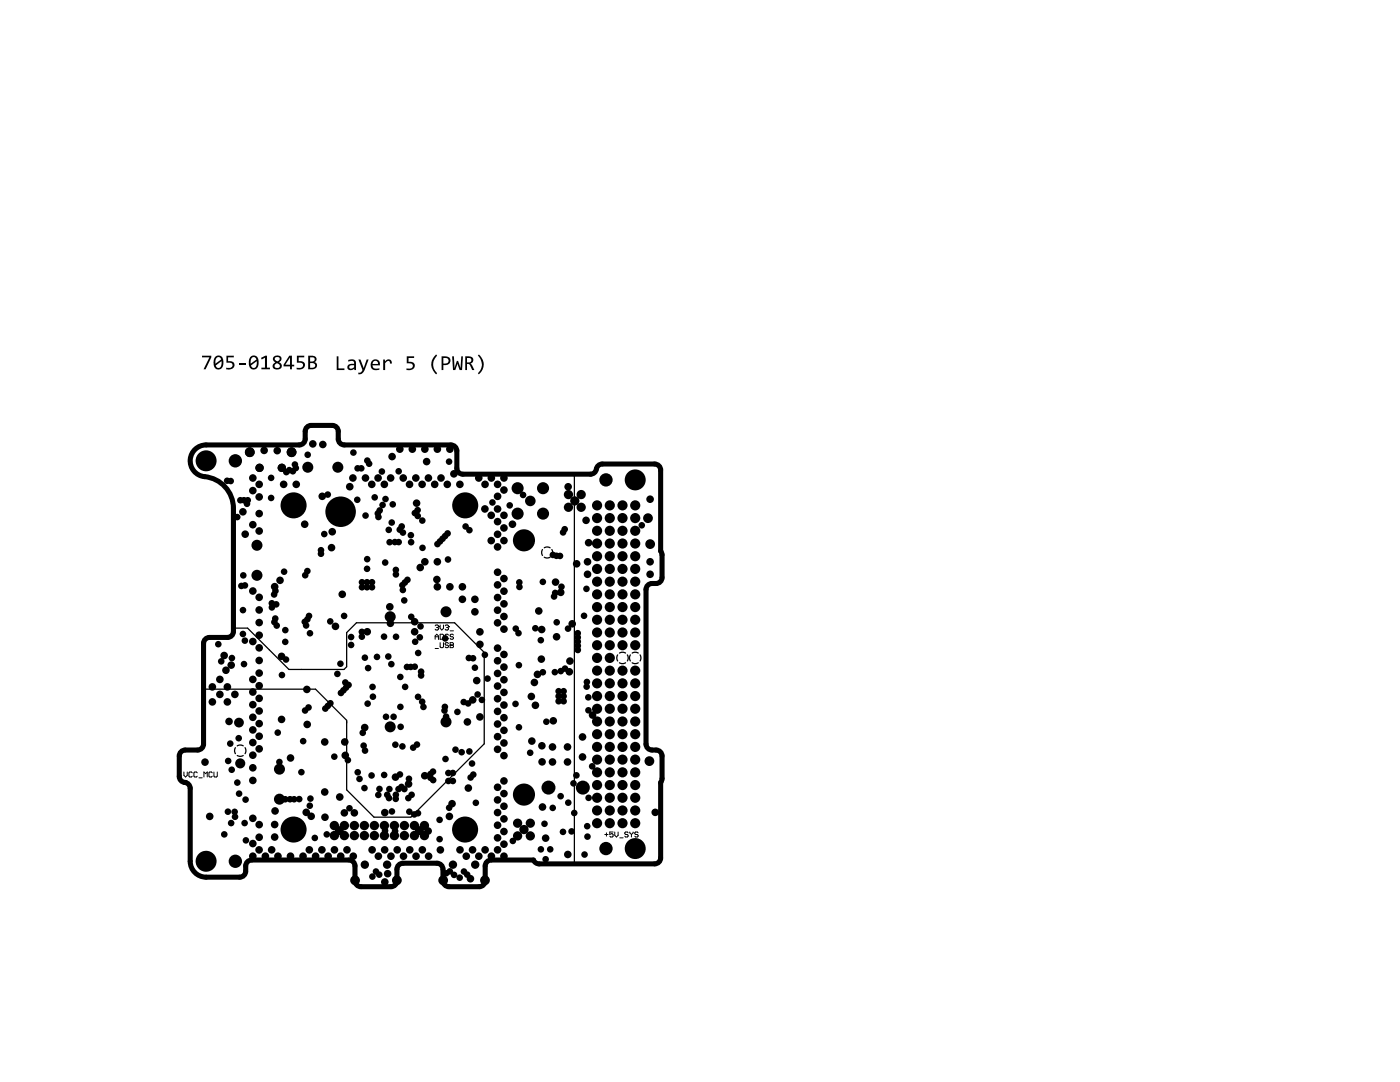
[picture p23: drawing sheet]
<svg xmlns="http://www.w3.org/2000/svg" width="279mm" height="216mm" viewBox="0 0 279 216" stroke-linecap="round" stroke-linejoin="round" font-family="sans-serif">
<path d="M38.8 89.8a3.2 3.2 0 0 1 2.3-1h18.6a1.19 1.19 0 0 0 1.2-1.2v-1.5a1.19 1.19 0 0 1 1.2-1.2h4.2a1.19 1.19 0 0 1 1.2 1.2v1.5a1.19 1.19 0 0 0 1.2 1.2h21.3a1.19 1.19 0 0 1 1.2 1.2v3.4a1.19 1.19 0 0 0 1.2 1.2h25.4a1.34 1.34 0 0 0 1.3-1.3 1.19 1.19 0 0 1 1.1-.7h10.5a1.19 1.19 0 0 1 1.1 1.2v16.2l.3 .7v4.5a1.19 1.19 0 0 1-1.2 1.2 1.57 1.57 0 0 0-1.9 .8l-.1 31.3a1.19 1.19 0 0 0 1.2 1.2 1.57 1.57 0 0 1 2 .8v4.9l-.3 .7v15.1a1.19 1.19 0 0 1-1.1 1.2h-23.1a1.19 1.19 0 0 1-1.1-.8h-8.5a1.19 1.19 0 0 0-1.2 1.2v2.9a1.19 1.19 0 0 1-1.2 1.2h-6a1.19 1.19 0 0 1-1.2-1.2v-2.3a1.19 1.19 0 0 0-1.2-1.2h-6.8a1.19 1.19 0 0 0-1.2 1.2v2.3a1.19 1.19 0 0 1-1.2 1.2h-6a1.19 1.19 0 0 1-1.2-1.2v-2.9a1.19 1.19 0 0 0-1.1-1.2h-19.5a1.19 1.19 0 0 0-1.2 1.2 1.86 1.86 0 0 1-.5 2l-.7 .2h-6.7a3.2 3.2 0 0 1-3.1-3.1v-14.6a1.35 1.35 0 0 0-1.5-1.3 1.19 1.19 0 0 1-.7-1.1v-4a1.19 1.19 0 0 1 1.2-1.2h2.4a1.19 1.19 0 0 0 1.2-1.2v-20.1a1.19 1.19 0 0 1 1.2-1.2h3.6a1.19 1.19 0 0 0 1.2-1.2v-24.6a6.5 6.5 0 0 0-6.4-6.4 3.2 3.2 0 0 1-1.4-5.2z" fill="none" stroke="#000" stroke-width=".25"/>
<g fill="#000">
<path d="M40.3 71h1.9v.3l-1.2 2.4h-.4l1.2-2.4h-1.5zM45.2 71h1.5v.3h-1.2v.8l1 .1 .3 .7-.1 .3-.3 .3-.6 .2h-.7v-.3h.9l.4-.4a.56 .56 0 0 0-.7-.6h-.5zM47.7 72.4h1.2v.3h-1.2zM52.1 71.4l.9-.4h.3v2.4h.6v.3h-1.7v-.3h.7v-2l-.7 .3zM59.2 71h1.5v.3h-1.1v.8l1 .1 .3 .7-.5 .7-.6 .1h-.6v-.3h.9l.4-.4a.56 .56 0 0 0-.7-.6h-.6z"/>
<path d="M42.9 71.3l.4-.3h.6a1.68 1.68 0 0 1 .4 2.4l-.3 .2-.5 .1-.6-.3-.3-1.1zM43.1 72.9l.2 .4 .6 .1 .3-.4v-.9zM43.3 71.4l-.3 .5v.7l1.1-.9-.4-.4z"/>
<path d="M49.9 71.3l.4-.3 .6-.1 .4 .3 .2 .4 .1 1.3-.5 .7-.8 .1-.5-.4-.1-1.2zM50.1 72.9l.2 .4 .6 .1 .3-.6v-.7zM50.3 71.4l-.3 .5v.7l1.2-.9-.4-.4z"/>
<path d="M54.6 71.2l.4-.2h.7l.3 .1 .2 .4a.72 .72 0 0 1-.5 .8l.4 .3 .1 .3v.4l-.2 .3-.6 .1h-.5l-.4-.2-.1-.3a.83 .83 0 0 1 .6-.9h-.1a.66 .66 0 0 1-.3-1.1zM54.9 71.6a.45 .45 0 0 0 .9 0 .45 .45 0 0 0-.9 0zM54.8 73a.55 .55 0 0 0 1.1 0 .55 .55 0 0 0-1.1 0z"/>
<path d="M57.7 71h.6v1.8h.4v.3h-.4v.6h-.4v-.6h-1.3v-.3zM57.9 71.3l-1 1.5h1z"/>
<path d="M61.5 71h.8a.67 .67 0 0 1 .8 .4 .67 .67 0 0 1-.4 .8l.6 .5-.2 .7-.5 .3h-1.1zM61.9 71.3v.8h.6l.3-.2v-.3l-.2-.2zM61.9 72.4v1h.4a.49 .49 0 0 0 .6-.5 .49 .49 0 0 0-.7-.5z"/>
</g>
<g fill="#fff">
<circle cx="117.4" cy="139.1" r=".15"/>
<circle cx="90.6" cy="94.6" r=".25"/>
<circle cx="89.6" cy="92.1" r=".15"/>
<circle cx="87.2" cy="115.6" r=".25"/>
<circle cx="73.3" cy="113.5" r=".15"/>
<circle cx="96.2" cy="139.7" r=".15"/>
<circle cx="73.3" cy="111.6" r=".15"/>
<circle cx="72.2" cy="117.2" r=".15"/>
<circle cx="72.2" cy="116.2" r=".15"/>
<circle cx="73.2" cy="117.2" r=".15"/>
<circle cx="73.2" cy="116.2" r=".15"/>
<circle cx="74.2" cy="117.2" r=".15"/>
<circle cx="74.2" cy="116.2" r=".15"/>
<circle cx="75.7" cy="120.8" r=".25"/>
<circle cx="117.4" cy="141.7" r=".15"/>
<circle cx="117.1" cy="137" r=".15"/>
<circle cx="110.7" cy="134.1" r=".15"/>
<circle cx="117.1" cy="136.1" r=".15"/>
<circle cx="106.6" cy="136.2" r=".25"/>
<circle cx="113.6" cy="134" r=".25"/>
<circle cx="112.8" cy="133.4" r=".15"/>
<circle cx="112.5" cy="139.9" r=".15"/>
<circle cx="111.5" cy="139.9" r=".15"/>
<circle cx="112.5" cy="138.9" r=".15"/>
<circle cx="111.5" cy="138.9" r=".15"/>
<circle cx="112.5" cy="137.9" r=".15"/>
<circle cx="111.5" cy="137.9" r=".15"/>
<circle cx="106.9" cy="140.7" r=".25"/>
<circle cx="47.6" cy="147.3" r=".15"/>
<circle cx="46" cy="148.4" r=".15"/>
<circle cx="48.5" cy="121.7" r=".15"/>
<circle cx="54.2" cy="120.4" r=".15"/>
<circle cx="54.9" cy="123.4" r=".15"/>
<circle cx="87.9" cy="169.6" r=".25"/>
<circle cx="89.8" cy="173.9" r=".15"/>
<circle cx="89" cy="174.3" r=".15"/>
<circle cx="85.5" cy="170.8" r=".25"/>
<circle cx="80.5" cy="170.8" r=".25"/>
<circle cx="77.4" cy="174.3" r=".25"/>
<circle cx="74.3" cy="174.9" r=".15"/>
<circle cx="74.4" cy="139" r=".15"/>
<circle cx="74.3" cy="137.1" r=".15"/>
<circle cx="76.7" cy="145.1" r=".15"/>
<circle cx="78.5" cy="143" r=".15"/>
<circle cx="93.4" cy="140.4" r=".15"/>
<circle cx="94.3" cy="139.7" r=".25"/>
<circle cx="92.5" cy="140.1" r=".15"/>
<circle cx="95.3" cy="138.6" r=".15"/>
<circle cx="84" cy="134" r=".15"/>
<circle cx="83.8" cy="127.2" r=".15"/>
<circle cx="83.5" cy="130.3" r=".15"/>
<circle cx="83.4" cy="129.2" r=".15"/>
<circle cx="78.1" cy="132.5" r=".15"/>
<circle cx="79.9" cy="135.1" r=".15"/>
<circle cx="80.9" cy="137.1" r=".15"/>
<circle cx="81.2" cy="133.1" r=".15"/>
<circle cx="82" cy="133.1" r=".15"/>
<circle cx="84.3" cy="140" r=".15"/>
<circle cx="84.5" cy="141.1" r=".15"/>
<circle cx="82.8" cy="133" r=".15"/>
<circle cx="82.9" cy="128.1" r=".15"/>
<circle cx="83.4" cy="139" r=".15"/>
<circle cx="82.7" cy="126.1" r=".25"/>
<circle cx="77.5" cy="131" r=".15"/>
<circle cx="79" cy="127.1" r=".15"/>
<circle cx="72.8" cy="131.2" r=".15"/>
<circle cx="72.2" cy="126.1" r=".15"/>
<circle cx="72.2" cy="127" r=".15"/>
<circle cx="70.1" cy="128.7" r=".15"/>
<circle cx="75.2" cy="131.1" r=".15"/>
<circle cx="49.1" cy="167.7" r=".15"/>
<circle cx="44.8" cy="166.5" r=".15"/>
<circle cx="62.8" cy="167.2" r=".15"/>
<circle cx="54.8" cy="167" r=".25"/>
<circle cx="48.8" cy="164.2" r=".15"/>
<circle cx="46.1" cy="164.2" r=".15"/>
<circle cx="93.9" cy="175.3" r=".25"/>
<circle cx="93.2" cy="174.5" r=".15"/>
<circle cx="92.6" cy="173.9" r=".15"/>
<circle cx="78" cy="170.8" r=".25"/>
<circle cx="76.8" cy="176" r=".25"/>
<circle cx="75" cy="173.9" r=".15"/>
<circle cx="75.7" cy="174.5" r=".15"/>
<circle cx="46.2" cy="153.6" r=".15"/>
<circle cx="58" cy="151.2" r=".25"/>
<circle cx="48.6" cy="114.8" r=".15"/>
<circle cx="56.7" cy="114.1" r=".15"/>
<circle cx="60.9" cy="114.8" r=".15"/>
<circle cx="64.3" cy="99" r=".25"/>
<circle cx="73.3" cy="91.9" r=".15"/>
<circle cx="72.1" cy="93.5" r=".15"/>
<circle cx="49.4" cy="99.8" r=".15"/>
<circle cx="54.1" cy="99.4" r=".15"/>
<circle cx="48.7" cy="99.8" r=".15"/>
<circle cx="59" cy="93.4" r=".15"/>
<circle cx="90.6" cy="174.6" r=".15"/>
<circle cx="57.1" cy="94.2" r=".15"/>
<circle cx="57.7" cy="93.8" r=".15"/>
<circle cx="60.9" cy="141.8" r=".15"/>
<circle cx="91.7" cy="175.1" r=".15"/>
<circle cx="49.3" cy="100.5" r=".15"/>
<circle cx="72.7" cy="157.2" r=".15"/>
<circle cx="69.7" cy="161.3" r=".15"/>
<circle cx="70.7" cy="162.2" r=".25"/>
<circle cx="64.8" cy="148" r=".25"/>
<circle cx="61.1" cy="124.8" r=".15"/>
<circle cx="64.1" cy="110.5" r=".15"/>
<circle cx="54.1" cy="95.4" r=".15"/>
<circle cx="61.7" cy="122.9" r=".15"/>
<circle cx="115.3" cy="126.4" r=".15"/>
<circle cx="115.3" cy="128" r=".15"/>
<circle cx="107.9" cy="127.7" r=".15"/>
<circle cx="106.8" cy="125.4" r=".15"/>
<circle cx="116.6" cy="122.9" r=".15"/>
<circle cx="108.3" cy="134.1" r=".15"/>
<circle cx="67.7" cy="131.4" r=".25"/>
<circle cx="67.9" cy="132.4" r=".15"/>
<circle cx="84" cy="134.8" r=".15"/>
<circle cx="88.8" cy="127.4" r=".15"/>
<circle cx="76.6" cy="127" r=".15"/>
<circle cx="68.7" cy="122.9" r=".15"/>
<circle cx="70.1" cy="127.1" r=".15"/>
<circle cx="103.6" cy="116.2" r=".15"/>
<circle cx="108.3" cy="116.1" r=".15"/>
<circle cx="102.9" cy="125.4" r=".15"/>
<circle cx="116.7" cy="170.5" r=".15"/>
<circle cx="61.6" cy="141.2" r=".15"/>
<circle cx="47.3" cy="103.2" r=".15"/>
<circle cx="48.2" cy="116.9" r=".15"/>
<circle cx="48.9" cy="116.8" r=".15"/>
<circle cx="48.9" cy="106.6" r=".25"/>
<circle cx="44.7" cy="130.8" r=".25"/>
<circle cx="48" cy="128.1" r=".15"/>
<circle cx="48.5" cy="126.5" r=".15"/>
<circle cx="78.2" cy="161.9" r=".15"/>
<circle cx="55" cy="117.9" r=".15"/>
<circle cx="56.9" cy="159.5" r=".15"/>
<circle cx="57.9" cy="159.5" r=".15"/>
<circle cx="58.7" cy="159.5" r=".15"/>
<circle cx="60.1" cy="154.1" r=".15"/>
<circle cx="59.7" cy="159.5" r=".15"/>
<circle cx="70.1" cy="132.4" r=".15"/>
<circle cx="47.4" cy="156.2" r=".15"/>
<circle cx="47.7" cy="158.4" r=".15"/>
<circle cx="60.5" cy="147.9" r=".15"/>
<circle cx="60.7" cy="143.5" r=".25"/>
<circle cx="56.9" cy="128.1" r=".15"/>
<circle cx="61.3" cy="123.6" r=".15"/>
<circle cx="65.9" cy="124" r=".15"/>
<circle cx="61.2" cy="137.6" r=".25"/>
<circle cx="48.5" cy="102.1" r=".25"/>
<circle cx="58.4" cy="94" r=".15"/>
<circle cx="51.7" cy="102.5" r=".25"/>
<circle cx="48" cy="99.8" r=".15"/>
<circle cx="103.7" cy="117.1" r=".15"/>
<circle cx="45.4" cy="145.7" r=".25"/>
<circle cx="76.7" cy="154.6" r=".15"/>
<circle cx="111.1" cy="110.9" r=".15"/>
<circle cx="111.1" cy="124.2" r=".15"/>
<circle cx="118.3" cy="142.7" r=".25"/>
<circle cx="55.2" cy="124.8" r=".15"/>
<circle cx="67" cy="125" r=".25"/>
<circle cx="57.1" cy="131.6" r=".15"/>
<circle cx="56.2" cy="131" r=".25"/>
<circle cx="117.6" cy="147.2" r=".25"/>
<circle cx="89.7" cy="162.9" r=".25"/>
<circle cx="89.6" cy="161.2" r=".15"/>
<circle cx="85.4" cy="165.8" r=".25"/>
<circle cx="82.7" cy="162.5" r=".15"/>
<circle cx="81.7" cy="162" r=".15"/>
<circle cx="81.5" cy="156.4" r=".25"/>
<circle cx="112.7" cy="105.6" r=".15"/>
<circle cx="83.2" cy="148.6" r=".15"/>
<circle cx="81.6" cy="155.4" r=".15"/>
<circle cx="90.4" cy="155.8" r=".15"/>
<circle cx="102.9" cy="140.5" r=".15"/>
<circle cx="66.2" cy="109.3" r=".25"/>
<circle cx="64.7" cy="106.6" r=".15"/>
<circle cx="74.2" cy="154.7" r=".15"/>
<circle cx="70.5" cy="90.3" r=".15"/>
<circle cx="76.2" cy="94.1" r=".15"/>
<circle cx="83.9" cy="125" r=".15"/>
<circle cx="94.4" cy="131.3" r=".15"/>
<circle cx="82.5" cy="149.2" r=".15"/>
<circle cx="82.1" cy="123.1" r=".15"/>
<circle cx="93.3" cy="134.7" r=".15"/>
<circle cx="76.8" cy="90.4" r=".25"/>
<circle cx="103.6" cy="145.1" r=".15"/>
<circle cx="79" cy="113.7" r=".15"/>
<circle cx="79.1" cy="110.7" r=".15"/>
<circle cx="73.4" cy="140.4" r=".15"/>
<circle cx="80.2" cy="105" r=".15"/>
<circle cx="93.6" cy="131.3" r=".15"/>
<circle cx="130.8" cy="162.1" r=".25"/>
<circle cx="128.1" cy="104.8" r=".15"/>
<circle cx="62" cy="159.4" r=".15"/>
<circle cx="72.8" cy="145.2" r=".25"/>
<circle cx="65.9" cy="145.7" r=".15"/>
<circle cx="56.9" cy="125.7" r=".15"/>
<circle cx="67.3" cy="134.5" r=".15"/>
<circle cx="68" cy="138.3" r=".15"/>
<circle cx="48.7" cy="132.5" r=".15"/>
<circle cx="56.3" cy="134.7" r=".15"/>
<circle cx="56.2" cy="143.6" r=".25"/>
<circle cx="56.3" cy="138.9" r=".25"/>
<circle cx="40.9" cy="152.1" r=".25"/>
<circle cx="45.7" cy="144" r=".25"/>
<circle cx="55.4" cy="146.2" r=".15"/>
<circle cx="82" cy="106.8" r=".15"/>
<circle cx="84.3" cy="109.3" r=".15"/>
<circle cx="80.3" cy="116.8" r=".15"/>
<circle cx="75.7" cy="157.4" r=".15"/>
<circle cx="71.7" cy="155.4" r=".15"/>
<circle cx="68.5" cy="137.7" r=".15"/>
<circle cx="69.1" cy="137.2" r=".15"/>
<circle cx="73" cy="102.9" r=".15"/>
<circle cx="77.9" cy="124.4" r=".25"/>
<circle cx="73.3" cy="126.1" r=".25"/>
<circle cx="61.3" cy="113.9" r=".15"/>
<circle cx="64.9" cy="141.4" r=".15"/>
<circle cx="65.4" cy="140.9" r=".15"/>
<circle cx="65.9" cy="140.3" r=".15"/>
<circle cx="46" cy="96" r=".15"/>
<circle cx="72.9" cy="104.6" r=".15"/>
<circle cx="62.4" cy="88.6" r=".25"/>
<circle cx="63.5" cy="87.6" r=".25"/>
<circle cx="84.3" cy="103.9" r=".15"/>
<circle cx="78.3" cy="91.1" r=".25"/>
<circle cx="85.1" cy="92.1" r=".25"/>
<circle cx="79.6" cy="94" r=".15"/>
<circle cx="83.1" cy="100.4" r=".25"/>
<circle cx="80.1" cy="99.1" r=".15"/>
<circle cx="88.3" cy="107.5" r=".15"/>
<circle cx="87.8" cy="108" r=".15"/>
<circle cx="87.3" cy="108.6" r=".15"/>
<circle cx="88.8" cy="107" r=".15"/>
<circle cx="89.3" cy="106.4" r=".15"/>
<circle cx="115.1" cy="112.5" r=".25"/>
<circle cx="91.3" cy="142.1" r=".15"/>
<circle cx="49" cy="159.6" r=".15"/>
<circle cx="45.5" cy="162" r=".15"/>
<circle cx="46.8" cy="162" r=".15"/>
<circle cx="46.9" cy="163" r=".15"/>
<circle cx="48.7" cy="161" r=".25"/>
<circle cx="82" cy="108.2" r=".15"/>
<circle cx="55.3" cy="89.9" r=".25"/>
<circle cx="76.8" cy="169.6" r=".25"/>
<circle cx="52.7" cy="89.9" r=".25"/>
<circle cx="76.9" cy="112.2" r=".15"/>
<circle cx="80.7" cy="119.8" r=".15"/>
<circle cx="80.4" cy="117.7" r=".15"/>
<circle cx="79" cy="114.6" r=".15"/>
<circle cx="95" cy="160.2" r=".15"/>
<circle cx="93.5" cy="157.2" r=".25"/>
<circle cx="78.8" cy="108.2" r=".15"/>
<circle cx="80.8" cy="116.2" r=".15"/>
<circle cx="81.3" cy="115.7" r=".15"/>
<circle cx="79.6" cy="108.2" r=".15"/>
<circle cx="83.4" cy="103" r=".15"/>
<circle cx="83.3" cy="101.8" r=".15"/>
<circle cx="82.8" cy="102.4" r=".15"/>
<circle cx="89.4" cy="111.6" r=".15"/>
<circle cx="83.9" cy="113.2" r=".25"/>
<circle cx="83.9" cy="111.2" r=".25"/>
<circle cx="112.1" cy="117.1" r=".15"/>
<circle cx="110.8" cy="118.3" r=".15"/>
<circle cx="111.9" cy="133.9" r=".15"/>
<circle cx="110.6" cy="119" r=".15"/>
<circle cx="107" cy="114.5" r=".25"/>
<circle cx="111.9" cy="118.2" r=".25"/>
<circle cx="107.5" cy="121.9" r=".25"/>
<circle cx="111.1" cy="127.1" r=".25"/>
<circle cx="106" cy="139" r=".25"/>
<circle cx="98.1" cy="95.4" r=".25"/>
<circle cx="99.3" cy="96.6" r=".25"/>
<circle cx="100.6" cy="95.4" r=".25"/>
<circle cx="95.5" cy="95.4" r=".25"/>
<circle cx="96.8" cy="96.6" r=".25"/>
<circle cx="88" cy="95.4" r=".25"/>
<circle cx="89.3" cy="96.6" r=".25"/>
<circle cx="91.8" cy="96.6" r=".25"/>
<circle cx="83" cy="95.4" r=".25"/>
<circle cx="84.2" cy="96.6" r=".25"/>
<circle cx="85.5" cy="95.4" r=".25"/>
<circle cx="86.8" cy="96.6" r=".25"/>
<circle cx="78" cy="95.4" r=".25"/>
<circle cx="80.5" cy="95.4" r=".25"/>
<circle cx="81.7" cy="96.6" r=".25"/>
<circle cx="72.9" cy="95.4" r=".25"/>
<circle cx="74.2" cy="96.6" r=".25"/>
<circle cx="75.5" cy="95.4" r=".25"/>
<circle cx="76.7" cy="96.6" r=".25"/>
<circle cx="70.4" cy="95.4" r=".25"/>
<circle cx="59.1" cy="96.6" r=".25"/>
<circle cx="56.6" cy="96.6" r=".25"/>
<circle cx="99.3" cy="99" r=".25"/>
<circle cx="100.6" cy="97.8" r=".25"/>
<circle cx="99.3" cy="104.1" r=".25"/>
<circle cx="100.6" cy="102.8" r=".25"/>
<circle cx="99.3" cy="101.6" r=".25"/>
<circle cx="100.6" cy="107.9" r=".25"/>
<circle cx="99.3" cy="106.6" r=".25"/>
<circle cx="100.6" cy="105.3" r=".25"/>
<circle cx="99.3" cy="114.2" r=".25"/>
<circle cx="99.3" cy="119.2" r=".25"/>
<circle cx="100.6" cy="118" r=".25"/>
<circle cx="99.3" cy="116.7" r=".25"/>
<circle cx="100.6" cy="115.4" r=".25"/>
<circle cx="99.3" cy="124.3" r=".25"/>
<circle cx="100.6" cy="123" r=".25"/>
<circle cx="99.3" cy="121.8" r=".25"/>
<circle cx="100.6" cy="120.5" r=".25"/>
<circle cx="99.3" cy="129.3" r=".25"/>
<circle cx="100.6" cy="125.5" r=".25"/>
<circle cx="99.3" cy="134.4" r=".25"/>
<circle cx="100.6" cy="133.1" r=".25"/>
<circle cx="99.3" cy="131.8" r=".25"/>
<circle cx="100.6" cy="130.6" r=".25"/>
<circle cx="99.3" cy="139.4" r=".25"/>
<circle cx="100.6" cy="138.2" r=".25"/>
<circle cx="99.3" cy="136.9" r=".25"/>
<circle cx="100.6" cy="135.6" r=".25"/>
<circle cx="99.3" cy="144.5" r=".25"/>
<circle cx="100.6" cy="143.2" r=".25"/>
<circle cx="99.3" cy="141.9" r=".25"/>
<circle cx="100.6" cy="140.7" r=".25"/>
<circle cx="99.3" cy="149.5" r=".25"/>
<circle cx="100.6" cy="148.3" r=".25"/>
<circle cx="99.3" cy="147" r=".25"/>
<circle cx="100.6" cy="145.7" r=".25"/>
<circle cx="100.6" cy="150.8" r=".25"/>
<circle cx="99.3" cy="159.6" r=".25"/>
<circle cx="100.6" cy="158.4" r=".25"/>
<circle cx="99.3" cy="157.1" r=".25"/>
<circle cx="100.6" cy="155.8" r=".25"/>
<circle cx="99.3" cy="164.7" r=".25"/>
<circle cx="100.6" cy="163.4" r=".25"/>
<circle cx="99.3" cy="162.1" r=".25"/>
<circle cx="100.6" cy="160.9" r=".25"/>
<circle cx="99.3" cy="169.6" r=".25"/>
<circle cx="100.6" cy="168.4" r=".25"/>
<circle cx="99.3" cy="167.2" r=".25"/>
<circle cx="100.6" cy="165.9" r=".25"/>
<circle cx="100.6" cy="170.8" r=".25"/>
<circle cx="94.3" cy="169.6" r=".25"/>
<circle cx="95.6" cy="170.8" r=".25"/>
<circle cx="96.8" cy="169.6" r=".25"/>
<circle cx="98.1" cy="170.8" r=".25"/>
<circle cx="91.8" cy="169.6" r=".25"/>
<circle cx="93.1" cy="170.8" r=".25"/>
<circle cx="84.3" cy="169.6" r=".25"/>
<circle cx="79.3" cy="169.6" r=".25"/>
<circle cx="81.8" cy="169.6" r=".25"/>
<circle cx="83" cy="170.8" r=".25"/>
<circle cx="74.3" cy="169.6" r=".25"/>
<circle cx="75.5" cy="170.8" r=".25"/>
<circle cx="69.2" cy="169.6" r=".25"/>
<circle cx="70.5" cy="170.8" r=".25"/>
<circle cx="64.2" cy="169.6" r=".25"/>
<circle cx="65.5" cy="170.8" r=".25"/>
<circle cx="66.7" cy="169.6" r=".25"/>
<circle cx="68" cy="170.8" r=".25"/>
<circle cx="60.5" cy="170.8" r=".25"/>
<circle cx="61.7" cy="169.6" r=".25"/>
<circle cx="63" cy="170.8" r=".25"/>
<circle cx="54.2" cy="169.6" r=".25"/>
<circle cx="55.5" cy="170.8" r=".25"/>
<circle cx="58" cy="170.8" r=".25"/>
<circle cx="50.5" cy="170.8" r=".25"/>
<circle cx="51.7" cy="169.6" r=".25"/>
<circle cx="53" cy="170.8" r=".25"/>
<circle cx="51.7" cy="167.1" r=".25"/>
<circle cx="50.5" cy="168.3" r=".25"/>
<circle cx="50.5" cy="163.3" r=".25"/>
<circle cx="51.7" cy="164.5" r=".25"/>
<circle cx="50.5" cy="153.2" r=".25"/>
<circle cx="50.5" cy="155.7" r=".25"/>
<circle cx="51.7" cy="146.9" r=".25"/>
<circle cx="50.5" cy="148.2" r=".25"/>
<circle cx="51.7" cy="149.4" r=".25"/>
<circle cx="50.5" cy="150.7" r=".25"/>
<circle cx="51.7" cy="141.9" r=".25"/>
<circle cx="50.5" cy="143.1" r=".25"/>
<circle cx="51.7" cy="144.4" r=".25"/>
<circle cx="50.5" cy="145.6" r=".25"/>
<circle cx="51.7" cy="136.8" r=".25"/>
<circle cx="50.5" cy="138.1" r=".25"/>
<circle cx="51.7" cy="139.3" r=".25"/>
<circle cx="50.5" cy="140.6" r=".25"/>
<circle cx="51.7" cy="131.8" r=".25"/>
<circle cx="51.7" cy="134.3" r=".25"/>
<circle cx="50.5" cy="135.6" r=".25"/>
<circle cx="51.7" cy="126.7" r=".25"/>
<circle cx="50.5" cy="128" r=".25"/>
<circle cx="51.7" cy="129.3" r=".25"/>
<circle cx="51.7" cy="121.7" r=".25"/>
<circle cx="51.7" cy="124.2" r=".25"/>
<circle cx="50.5" cy="117.9" r=".25"/>
<circle cx="51.7" cy="119.2" r=".25"/>
<circle cx="51.7" cy="106" r=".25"/>
<circle cx="50.5" cy="104.7" r=".25"/>
<circle cx="51.7" cy="99.2" r=".25"/>
<circle cx="50.5" cy="97.9" r=".25"/>
<circle cx="51.7" cy="96.6" r=".25"/>
<circle cx="50.5" cy="95.4" r=".25"/>
<circle cx="113.7" cy="131.9" r=".25"/>
<circle cx="115.3" cy="129.7" r=".15"/>
<circle cx="115.3" cy="127.2" r=".15"/>
<circle cx="108" cy="131.5" r=".25"/>
<circle cx="108.1" cy="125.6" r=".25"/>
<circle cx="110.9" cy="116.2" r=".25"/>
<circle cx="110.4" cy="143.8" r=".25"/>
<circle cx="109" cy="144" r=".15"/>
<circle cx="113.4" cy="97.1" r=".25"/>
<circle cx="117" cy="103.8" r=".25"/>
<circle cx="94.8" cy="133.2" r=".15"/>
<circle cx="95.1" cy="135.8" r=".25"/>
<circle cx="102.9" cy="143" r=".15"/>
<circle cx="102.7" cy="122.7" r=".15"/>
<circle cx="117.5" cy="159.2" r=".15"/>
<circle cx="108.9" cy="171.5" r=".15"/>
<circle cx="107.9" cy="169.5" r=".15"/>
<circle cx="109.8" cy="169.5" r=".15"/>
<circle cx="108.9" cy="167.2" r=".25"/>
<circle cx="113.3" cy="170.5" r=".25"/>
<circle cx="117.2" cy="166.9" r=".15"/>
<circle cx="117.2" cy="164.9" r=".15"/>
<circle cx="112.4" cy="166" r=".15"/>
<circle cx="113.4" cy="160.2" r=".15"/>
<circle cx="118.2" cy="152.9" r=".15"/>
<circle cx="110.3" cy="161.2" r=".15"/>
<circle cx="114.1" cy="165.9" r=".15"/>
<circle cx="114.6" cy="162.2" r=".15"/>
<circle cx="108.7" cy="164.4" r=".15"/>
<circle cx="102.3" cy="167.8" r=".15"/>
<circle cx="114.5" cy="156.3" r=".15"/>
<circle cx="111.9" cy="158.9" r=".15"/>
<circle cx="115" cy="154.7" r=".15"/>
<circle cx="115.3" cy="128.9" r=".15"/>
<circle cx="113.4" cy="125.4" r=".15"/>
<circle cx="114.2" cy="124.5" r=".25"/>
<circle cx="117" cy="117.5" r=".15"/>
<circle cx="99.3" cy="109.1" r=".25"/>
<circle cx="108.2" cy="152" r=".25"/>
<circle cx="55.9" cy="115.8" r=".25"/>
<circle cx="41.9" cy="162.9" r=".25"/>
<circle cx="82.7" cy="124.1" r=".25"/>
<circle cx="64.4" cy="88.7" r=".25"/>
<circle cx="87.7" cy="167.4" r=".15"/>
<circle cx="87.7" cy="163.6" r=".15"/>
<circle cx="65.2" cy="166.5" r=".15"/>
<circle cx="64.9" cy="163.1" r=".25"/>
<circle cx="106.1" cy="147.9" r=".25"/>
<circle cx="68.7" cy="162.2" r=".25"/>
<circle cx="94.2" cy="152.4" r=".15"/>
<circle cx="89.5" cy="154.2" r=".15"/>
<circle cx="90.4" cy="154.2" r=".15"/>
<circle cx="89.5" cy="155.8" r=".15"/>
<circle cx="94.5" cy="154.6" r=".15"/>
<circle cx="93.9" cy="155.1" r=".15"/>
<circle cx="86.4" cy="155.7" r=".15"/>
<circle cx="87.1" cy="104.2" r=".15"/>
<circle cx="66.7" cy="151" r=".15"/>
<circle cx="84.8" cy="154.8" r=".25"/>
<circle cx="85.9" cy="155.2" r=".15"/>
<circle cx="85.9" cy="154.5" r=".15"/>
<circle cx="86.4" cy="154" r=".15"/>
<circle cx="89" cy="143" r=".15"/>
<circle cx="88.9" cy="151.4" r=".15"/>
<circle cx="92.1" cy="150.1" r=".15"/>
<circle cx="93.7" cy="149.9" r=".15"/>
<circle cx="96.8" cy="130.7" r=".15"/>
<circle cx="97.3" cy="135.4" r=".15"/>
<circle cx="73.5" cy="133.3" r=".15"/>
<circle cx="42.4" cy="137.1" r=".25"/>
<circle cx="45.4" cy="137.1" r=".25"/>
<circle cx="43.9" cy="138.6" r=".25"/>
<circle cx="42.4" cy="140.1" r=".25"/>
<circle cx="45.4" cy="140.1" r=".25"/>
<circle cx="46.9" cy="138.6" r=".25"/>
<circle cx="43.9" cy="135.6" r=".25"/>
<circle cx="110.3" cy="149" r=".25"/>
<circle cx="113.3" cy="149" r=".25"/>
<circle cx="110.3" cy="152" r=".25"/>
<circle cx="113.3" cy="152" r=".25"/>
<circle cx="116.3" cy="151" r=".25"/>
<circle cx="116.3" cy="147" r=".25"/>
<circle cx="102.3" cy="104.6" r=".25"/>
<circle cx="92.3" cy="117.1" r=".25"/>
<circle cx="92.3" cy="119.6" r=".25"/>
<circle cx="89.8" cy="117.1" r=".25"/>
<circle cx="87.3" cy="117.1" r=".25"/>
<circle cx="87.3" cy="112.1" r=".25"/>
<circle cx="84.8" cy="112.1" r=".25"/>
<circle cx="94.8" cy="119.6" r=".25"/>
<circle cx="94.8" cy="122.1" r=".25"/>
<circle cx="69.8" cy="97.1" r=".25"/>
<circle cx="79.8" cy="89.6" r=".25"/>
<circle cx="82.3" cy="89.6" r=".25"/>
<circle cx="84.8" cy="89.6" r=".25"/>
<circle cx="87.3" cy="89.6" r=".25"/>
<circle cx="89.8" cy="89.6" r=".25"/>
<circle cx="117.3" cy="112.1" r=".25"/>
<circle cx="117.3" cy="114.6" r=".25"/>
<circle cx="129.7" cy="99.6" r=".25"/>
<circle cx="129.7" cy="112.1" r=".25"/>
<circle cx="129.7" cy="114.6" r=".25"/>
<circle cx="107.3" cy="134.6" r=".25"/>
<circle cx="95.8" cy="143.1" r=".25"/>
<circle cx="95.8" cy="128.6" r=".25"/>
<circle cx="95.8" cy="126.1" r=".25"/>
<circle cx="77.8" cy="121.1" r=".25"/>
<circle cx="93.3" cy="144.1" r=".25"/>
<circle cx="68.8" cy="148" r=".25"/>
<circle cx="64.8" cy="158" r=".25"/>
<circle cx="67.8" cy="159" r=".25"/>
<circle cx="54.9" cy="161.8" r=".25"/>
<circle cx="54.8" cy="164.5" r=".25"/>
<circle cx="108.3" cy="161" r=".25"/>
<circle cx="68.3" cy="118.6" r=".25"/>
<circle cx="66.3" cy="106.1" r=".25"/>
<circle cx="60.8" cy="104.6" r=".25"/>
<circle cx="54.8" cy="117.1" r=".25"/>
<circle cx="61.3" cy="144.6" r=".25"/>
<circle cx="90.9" cy="149.6" r=".15"/>
<circle cx="71.4" cy="154.1" r=".15"/>
<circle cx="58.9" cy="92.7" r=".15"/>
<circle cx="45.3" cy="95.9" r=".15"/>
<circle cx="64.1" cy="109.8" r=".15"/>
<circle cx="90.2" cy="160.4" r=".25"/>
<circle cx="111.8" cy="110.9" r=".15"/>
<circle cx="110.3" cy="110.7" r=".15"/>
<circle cx="83.4" cy="162.3" r=".15"/>
<circle cx="112.4" cy="106.2" r=".15"/>
<circle cx="72.7" cy="156.1" r=".15"/>
<circle cx="80.9" cy="145" r=".15"/>
<circle cx="78.9" cy="148.6" r=".15"/>
<circle cx="75.3" cy="162.2" r=".15"/>
<circle cx="68.9" cy="150.7" r=".25"/>
<circle cx="45.5" cy="151.8" r=".15"/>
<circle cx="55.8" cy="152" r=".15"/>
<circle cx="79" cy="125" r=".15"/>
<circle cx="71.4" cy="93.5" r=".15"/>
<circle cx="118.1" cy="96" r=".25"/>
<circle cx="129.5" cy="101.3" r=".25"/>
<circle cx="117.5" cy="108.3" r=".25"/>
<circle cx="75.5" cy="158.6" r=".15"/>
<circle cx="79" cy="158.6" r=".15"/>
<circle cx="76.8" cy="165.7" r=".15"/>
<circle cx="78.9" cy="165.8" r=".15"/>
<circle cx="82.1" cy="158.6" r=".15"/>
<circle cx="81.5" cy="159.3" r=".15"/>
<circle cx="79" cy="159.4" r=".15"/>
<circle cx="76.8" cy="162.1" r=".25"/>
<circle cx="77.6" cy="159.3" r=".15"/>
<circle cx="80.7" cy="157.5" r=".15"/>
<circle cx="80.1" cy="157" r=".15"/>
<circle cx="79.5" cy="157.5" r=".15"/>
<circle cx="77.7" cy="157.5" r=".15"/>
<circle cx="77.3" cy="158.6" r=".15"/>
<circle cx="61.8" cy="160.8" r=".15"/>
<circle cx="62.1" cy="162.9" r=".25"/>
<circle cx="61.1" cy="162.1" r=".25"/>
<circle cx="116" cy="168.9" r=".25"/>
<circle cx="55.1" cy="120.6" r=".15"/>
<circle cx="54.3" cy="121.2" r=".15"/>
<circle cx="77" cy="143" r=".15"/>
<circle cx="79.9" cy="141" r=".15"/>
<circle cx="69.6" cy="136.7" r=".15"/>
<circle cx="68.9" cy="136.2" r=".15"/>
<circle cx="77.6" cy="105.7" r=".15"/>
<circle cx="75.5" cy="103.2" r=".15"/>
<circle cx="78.2" cy="104.3" r=".15"/>
<circle cx="75.8" cy="101.9" r=".15"/>
<circle cx="43.6" cy="128.5" r=".15"/>
<circle cx="45.1" cy="133.7" r=".25"/>
<circle cx="76.9" cy="99.6" r=".15"/>
<circle cx="75.4" cy="102.5" r=".15"/>
<circle cx="76.4" cy="100.8" r=".15"/>
<circle cx="80.4" cy="106.3" r=".15"/>
<circle cx="79.8" cy="105.7" r=".15"/>
<circle cx="92.9" cy="105.1" r=".15"/>
<circle cx="93.7" cy="105.8" r=".15"/>
<circle cx="98" cy="107.9" r=".25"/>
<circle cx="98" cy="102.8" r=".25"/>
<circle cx="96.8" cy="101.6" r=".25"/>
<circle cx="104.4" cy="98.8" r=".15"/>
<circle cx="98.3" cy="100.3" r=".15"/>
<circle cx="101.7" cy="100.8" r=".15"/>
<circle cx="88.8" cy="141" r=".15"/>
<circle cx="88.7" cy="141.8" r=".15"/>
<circle cx="78.4" cy="100.6" r=".15"/>
<circle cx="77.8" cy="108.2" r=".15"/>
<circle cx="54.8" cy="124.1" r=".15"/>
<circle cx="46.1" cy="132.7" r=".25"/>
<circle cx="48.9" cy="127.8" r=".15"/>
<circle cx="44.2" cy="132" r=".15"/>
<circle cx="46.3" cy="131.3" r=".15"/>
<circle cx="74.8" cy="99.2" r=".15"/>
<circle cx="103.6" cy="132.7" r=".15"/>
<circle cx="103.5" cy="126.3" r=".15"/>
<circle cx="108.1" cy="148.8" r=".25"/>
<circle cx="72.6" cy="148.8" r=".15"/>
<circle cx="73.9" cy="149" r=".25"/>
<circle cx="80.3" cy="148.9" r=".15"/>
<circle cx="72.8" cy="149.8" r=".15"/>
<circle cx="105.8" cy="150.2" r=".15"/>
<circle cx="80" cy="145" r=".15"/>
<circle cx="88.8" cy="145.1" r=".15"/>
<circle cx="72.4" cy="146.2" r=".15"/>
<circle cx="79.8" cy="154.5" r=".15"/>
<circle cx="78.9" cy="155.1" r=".25"/>
<circle cx="69.4" cy="151.7" r=".15"/>
<circle cx="61.9" cy="126.4" r=".15"/>
<circle cx="60.8" cy="124.1" r=".15"/>
<circle cx="54.7" cy="118.6" r=".15"/>
<circle cx="61.4" cy="90.7" r=".15"/>
<circle cx="65.4" cy="98.7" r=".15"/>
<circle cx="71.3" cy="99.7" r=".15"/>
<circle cx="73.7" cy="92.5" r=".15"/>
</g>
<g fill="#000">
<path d="M67.2 71.1h.3v2.4h1.2v.3h-1.5zM71.5 71.7h.4l.7 1.8 .6-1.8h.4l-1 2.5-.4 .4-.5 .1h-.2v-.4h.5l.3-.5zM76.5 71.7h.3v.4l.3-.3 .5-.1a.68 .68 0 0 1 .6 .8h-.4a.44 .44 0 0 0-.3-.5 .44 .44 0 0 0-.5 .4l-.1 1.4h-.4zM81.2 71.1h1.4v.3h-1.1v.8l1 .1 .2 .3 .1 .4-.2 .4-.5 .4h-1v-.3h.8l.5-.3a.55 .55 0 0 0-.2-.6 .55 .55 0 0 0-.5-.1h-.5zM86.9 70.8l.1-.1a.47 .47 0 0 1-.1 .8 2.3 2.3 0 0 0 .3 3l-.2 .2a2.51 2.51 0 0 1-.1-3.9zM90.2 71.1h.4l.1 2.4 .5-1.5h.2l.5 1.5 .2-2.4h.3l-.2 2.7h-.5l-.4-1.3-.4 1.3h-.5zM95.4 70.9l.2-.2a2.55 2.55 0 0 1 0 4l-.2-.2 .5-.7 .2-.6a2.44 2.44 0 0 0-.7-2.3z"/>
<path d="M69.5 71.8l1.1-.1 .3 .3 .1 .4v1.4h-.3v-.2l-.5 .2h-.6l-.3-.4 .2-.5 .4-.3h.8v-.2a.45 .45 0 0 0-.7-.4l-.5 .2zM69.8 73a.42 .42 0 0 0 .2 .6 .42 .42 0 0 0 .5-.2l.2-.5z"/>
<path d="M74.2 72l.4-.3 .7 .1 .3 .2 .2 .4v.5h-1.5a.88 .88 0 0 0 1.3 .6h.1v.3l-.5 .1-.5-.1-.5-.2-.2-.9zM74.5 72.2l-.2 .4h1.1v-.4l-.3-.2z"/>
<path d="M88.1 71.1l1.3 .1 .3 .2 .2 .5-.3 .7-.3 .2-.8 .1v.9h-.4zM88.5 71.4v1.1h.3a.57 .57 0 0 0 .7-.5 .57 .57 0 0 0-.6-.6z"/>
<path d="M92.8 71.1h1l.6 .4v.7l-.5 .3 .3 .4 .5 .9h-.5l-.4-.9-.3-.3h-.3v1.2h-.4zM93.2 71.4v.9h.6l.2-.2a.43 .43 0 0 0 0-.5 .43 .43 0 0 0-.4-.2z"/>
<circle cx="41.1" cy="92" r="2.09"/>
<circle cx="45.3" cy="95.9" r=".66"/>
<circle cx="46" cy="96" r=".66"/>
<circle cx="47" cy="92" r="1.33"/>
<circle cx="48" cy="99.8" r=".66"/>
<circle cx="48.7" cy="99.8" r=".66"/>
<circle cx="49.4" cy="99.8" r=".66"/>
<circle cx="49.9" cy="90.2" r=".98"/>
<circle cx="50.5" cy="97.9" r=".76"/>
<circle cx="50.5" cy="95.4" r=".76"/>
<circle cx="51.7" cy="99.2" r=".76"/>
<circle cx="51.7" cy="96.6" r=".76"/>
<circle cx="51.8" cy="93.4" r=".84"/>
<circle cx="52.7" cy="89.9" r=".76"/>
<circle cx="54.1" cy="99.4" r=".66"/>
<circle cx="54.1" cy="95.4" r=".66"/>
<circle cx="55.3" cy="89.9" r=".76"/>
<circle cx="56.2" cy="93.4" r=".84"/>
<circle cx="56.6" cy="96.6" r=".76"/>
<circle cx="57.1" cy="94.2" r=".66"/>
<circle cx="57.7" cy="93.8" r=".66"/>
<circle cx="58.2" cy="90.2" r=".98"/>
<circle cx="58.4" cy="94" r=".66"/>
<circle cx="58.9" cy="92.7" r=".66"/>
<circle cx="59" cy="93.4" r=".66"/>
<circle cx="59.1" cy="96.6" r=".76"/>
<circle cx="61.4" cy="90.7" r=".66"/>
<circle cx="61.4" cy="93.2" r="1.1"/>
<circle cx="62.4" cy="88.6" r=".76"/>
<circle cx="64.3" cy="99" r=".76"/>
<circle cx="64.4" cy="88.7" r=".76"/>
<circle cx="65.4" cy="98.7" r=".66"/>
<circle cx="67.4" cy="93.2" r="1.1"/>
<circle cx="69.8" cy="97.1" r=".76"/>
<circle cx="70.4" cy="95.4" r=".76"/>
<circle cx="70.5" cy="90.3" r=".66"/>
<circle cx="71.3" cy="99.7" r=".66"/>
<circle cx="71.4" cy="93.5" r=".66"/>
<circle cx="72.1" cy="93.5" r=".66"/>
<circle cx="72.9" cy="95.4" r=".76"/>
<circle cx="73.3" cy="91.9" r=".66"/>
<circle cx="73.7" cy="92.5" r=".66"/>
<circle cx="74.2" cy="96.6" r=".76"/>
<circle cx="74.8" cy="99.2" r=".66"/>
<circle cx="75.5" cy="95.4" r=".76"/>
<circle cx="76.2" cy="94.1" r=".66"/>
<circle cx="76.7" cy="96.6" r=".76"/>
<circle cx="76.9" cy="99.6" r=".66"/>
<circle cx="78" cy="95.4" r=".76"/>
<circle cx="78.3" cy="91.1" r=".76"/>
<circle cx="79.6" cy="94" r=".66"/>
<circle cx="79.8" cy="89.6" r=".76"/>
<circle cx="80.5" cy="95.4" r=".76"/>
<circle cx="81.7" cy="96.6" r=".76"/>
<circle cx="82.3" cy="89.6" r=".76"/>
<circle cx="83" cy="95.4" r=".76"/>
<circle cx="84.2" cy="96.6" r=".76"/>
<circle cx="84.8" cy="89.6" r=".76"/>
<circle cx="85.1" cy="92.1" r=".76"/>
<circle cx="85.5" cy="95.4" r=".76"/>
<circle cx="86.8" cy="96.6" r=".76"/>
<circle cx="87.3" cy="89.6" r=".76"/>
<circle cx="88" cy="95.4" r=".76"/>
<circle cx="89.3" cy="96.6" r=".76"/>
<circle cx="89.6" cy="92.1" r=".66"/>
<circle cx="89.8" cy="89.6" r=".76"/>
<circle cx="90.6" cy="94.6" r=".76"/>
<circle cx="91.8" cy="96.6" r=".76"/>
<circle cx="95.5" cy="95.4" r=".76"/>
<circle cx="96.8" cy="96.6" r=".76"/>
<circle cx="98.1" cy="95.4" r=".76"/>
<circle cx="99.3" cy="96.6" r=".76"/>
<circle cx="99.3" cy="99" r=".76"/>
<circle cx="100.6" cy="97.8" r=".76"/>
<circle cx="100.6" cy="95.4" r=".76"/>
<circle cx="103.3" cy="97.4" r="1.21"/>
<circle cx="104.4" cy="98.8" r=".66"/>
<circle cx="105.8" cy="100" r="1.06"/>
<circle cx="108.4" cy="97.4" r="1.21"/>
<circle cx="113.4" cy="97.1" r=".76"/>
<circle cx="113.4" cy="98.7" r=".93"/>
<circle cx="114.7" cy="100" r=".93"/>
<circle cx="116" cy="98.7" r=".93"/>
<circle cx="120.9" cy="95.8" r="1.33"/>
<circle cx="126.8" cy="95.8" r="2.09"/>
<circle cx="129.7" cy="99.6" r=".76"/>
<circle cx="47.3" cy="103.2" r=".66"/>
<circle cx="48.2" cy="116.9" r=".66"/>
<circle cx="48.5" cy="102.1" r=".76"/>
<circle cx="48.6" cy="114.8" r=".66"/>
<circle cx="48.9" cy="116.8" r=".66"/>
<circle cx="48.9" cy="106.6" r=".76"/>
<circle cx="49.3" cy="100.5" r=".66"/>
<circle cx="50.5" cy="104.7" r=".76"/>
<circle cx="50.5" cy="117.9" r=".76"/>
<circle cx="51.3" cy="114.8" r="1.1"/>
<circle cx="51.3" cy="108.8" r="1.1"/>
<circle cx="51.7" cy="119.2" r=".76"/>
<circle cx="51.7" cy="102.5" r=".76"/>
<circle cx="51.7" cy="106" r=".76"/>
<circle cx="54.7" cy="118.6" r=".66"/>
<circle cx="54.8" cy="117.1" r=".76"/>
<circle cx="55" cy="117.9" r=".66"/>
<circle cx="55.9" cy="115.8" r=".76"/>
<circle cx="56.7" cy="114.1" r=".66"/>
<circle cx="58.6" cy="100.8" r="2.6"/>
<circle cx="60.8" cy="104.6" r=".76"/>
<circle cx="60.9" cy="114.8" r=".66"/>
<circle cx="61.3" cy="113.9" r=".66"/>
<circle cx="64.1" cy="109.8" r=".66"/>
<circle cx="64.1" cy="110.5" r=".66"/>
<circle cx="64.7" cy="106.6" r=".66"/>
<circle cx="66.2" cy="109.3" r=".76"/>
<circle cx="66.3" cy="106.1" r=".76"/>
<circle cx="68" cy="102.1" r="3"/>
<circle cx="68.3" cy="118.6" r=".76"/>
<circle cx="72.2" cy="117.2" r=".66"/>
<circle cx="72.2" cy="116.2" r=".66"/>
<circle cx="73" cy="102.9" r=".66"/>
<circle cx="73.2" cy="117.2" r=".66"/>
<circle cx="73.2" cy="116.2" r=".66"/>
<circle cx="73.3" cy="113.5" r=".66"/>
<circle cx="73.3" cy="111.6" r=".66"/>
<circle cx="74.2" cy="117.2" r=".66"/>
<circle cx="74.2" cy="116.2" r=".66"/>
<circle cx="75.4" cy="102.5" r=".66"/>
<circle cx="75.5" cy="103.2" r=".66"/>
<circle cx="75.8" cy="101.9" r=".66"/>
<circle cx="76.4" cy="100.8" r=".66"/>
<circle cx="76.9" cy="112.2" r=".66"/>
<circle cx="77.6" cy="105.7" r=".66"/>
<circle cx="77.8" cy="108.2" r=".66"/>
<circle cx="78.2" cy="104.3" r=".66"/>
<circle cx="78.4" cy="100.6" r=".66"/>
<circle cx="78.8" cy="108.2" r=".66"/>
<circle cx="79" cy="113.7" r=".66"/>
<circle cx="79" cy="114.6" r=".66"/>
<circle cx="79.6" cy="108.2" r=".66"/>
<circle cx="79.8" cy="105.7" r=".66"/>
<circle cx="80.2" cy="105" r=".66"/>
<circle cx="80.3" cy="116.8" r=".66"/>
<circle cx="80.4" cy="117.7" r=".66"/>
<circle cx="80.4" cy="106.3" r=".66"/>
<circle cx="80.7" cy="119.8" r=".66"/>
<circle cx="80.8" cy="116.2" r=".66"/>
<circle cx="81.3" cy="115.7" r=".66"/>
<circle cx="82" cy="106.8" r=".66"/>
<circle cx="82" cy="108.2" r=".66"/>
<circle cx="82.8" cy="102.4" r=".66"/>
<circle cx="83.1" cy="100.4" r=".76"/>
<circle cx="83.3" cy="101.8" r=".66"/>
<circle cx="83.4" cy="103" r=".66"/>
<circle cx="83.9" cy="113.2" r=".76"/>
<circle cx="84.3" cy="103.9" r=".66"/>
<circle cx="84.3" cy="109.3" r=".66"/>
<circle cx="84.8" cy="112.1" r=".76"/>
<circle cx="87.2" cy="115.6" r=".76"/>
<circle cx="87.3" cy="117.1" r=".76"/>
<circle cx="87.3" cy="112.1" r=".76"/>
<circle cx="87.3" cy="108.6" r=".66"/>
<circle cx="87.8" cy="108" r=".66"/>
<circle cx="88.3" cy="107.5" r=".66"/>
<circle cx="88.8" cy="107" r=".66"/>
<circle cx="89.3" cy="106.4" r=".66"/>
<circle cx="89.4" cy="111.6" r=".66"/>
<circle cx="89.8" cy="117.1" r=".76"/>
<circle cx="92.3" cy="117.1" r=".76"/>
<circle cx="92.3" cy="119.6" r=".76"/>
<circle cx="92.8" cy="100.8" r="2.6"/>
<circle cx="92.9" cy="105.1" r=".66"/>
<circle cx="93.7" cy="105.8" r=".66"/>
<circle cx="94.8" cy="119.6" r=".76"/>
<circle cx="96.8" cy="101.6" r=".76"/>
<circle cx="98" cy="102.8" r=".76"/>
<circle cx="98" cy="107.9" r=".76"/>
<circle cx="98.3" cy="100.3" r=".66"/>
<circle cx="99.3" cy="119.2" r=".76"/>
<circle cx="99.3" cy="116.7" r=".76"/>
<circle cx="99.3" cy="106.6" r=".76"/>
<circle cx="99.3" cy="109.1" r=".76"/>
<circle cx="99.3" cy="114.2" r=".76"/>
<circle cx="99.3" cy="101.6" r=".76"/>
<circle cx="99.3" cy="104.1" r=".76"/>
<circle cx="100.6" cy="102.8" r=".76"/>
<circle cx="100.6" cy="107.9" r=".76"/>
<circle cx="100.6" cy="115.4" r=".76"/>
<circle cx="100.6" cy="105.3" r=".76"/>
<circle cx="100.6" cy="118" r=".76"/>
<circle cx="101.7" cy="100.8" r=".66"/>
<circle cx="102.3" cy="104.6" r=".76"/>
<circle cx="103.3" cy="102.5" r="1.21"/>
<circle cx="103.6" cy="116.2" r=".66"/>
<circle cx="103.7" cy="117.1" r=".66"/>
<circle cx="104.6" cy="107.8" r="2.21"/>
<circle cx="108.3" cy="116.1" r=".66"/>
<circle cx="108.4" cy="102.5" r="1.21"/>
<circle cx="110.3" cy="110.7" r=".66"/>
<circle cx="110.6" cy="119" r=".66"/>
<circle cx="110.8" cy="118.3" r=".66"/>
<circle cx="110.9" cy="116.2" r=".76"/>
<circle cx="111.1" cy="110.9" r=".66"/>
<circle cx="111.8" cy="110.9" r=".66"/>
<circle cx="111.9" cy="118.2" r=".76"/>
<circle cx="112.1" cy="117.1" r=".66"/>
<circle cx="112.4" cy="106.2" r=".66"/>
<circle cx="112.7" cy="105.6" r=".66"/>
<circle cx="113.4" cy="101.2" r=".93"/>
<circle cx="115.1" cy="112.5" r=".76"/>
<circle cx="116" cy="101.2" r=".93"/>
<circle cx="117" cy="103.8" r=".76"/>
<circle cx="117" cy="117.5" r=".66"/>
<circle cx="117.3" cy="112.1" r=".76"/>
<circle cx="117.3" cy="114.6" r=".76"/>
<circle cx="117.5" cy="108.3" r=".76"/>
<circle cx="119.2" cy="108.5" r="1.02"/>
<circle cx="119.2" cy="111" r="1.02"/>
<circle cx="119.2" cy="113.5" r="1.02"/>
<circle cx="119.2" cy="118.6" r="1.02"/>
<circle cx="119.2" cy="100.8" r="1.02"/>
<circle cx="119.2" cy="103.4" r="1.02"/>
<circle cx="119.2" cy="105.9" r="1.02"/>
<circle cx="119.2" cy="116.1" r="1.02"/>
<circle cx="121.7" cy="108.5" r="1.02"/>
<circle cx="121.7" cy="111" r="1.02"/>
<circle cx="121.7" cy="113.5" r="1.02"/>
<circle cx="121.7" cy="118.6" r="1.02"/>
<circle cx="121.7" cy="100.8" r="1.02"/>
<circle cx="121.7" cy="105.9" r="1.02"/>
<circle cx="121.7" cy="103.4" r="1.02"/>
<circle cx="121.7" cy="116.1" r="1.02"/>
<circle cx="124.2" cy="111" r="1.02"/>
<circle cx="124.2" cy="108.5" r="1.02"/>
<circle cx="124.2" cy="113.5" r="1.02"/>
<circle cx="124.2" cy="100.8" r="1.02"/>
<circle cx="124.2" cy="118.6" r="1.02"/>
<circle cx="124.2" cy="105.9" r="1.02"/>
<circle cx="124.2" cy="103.4" r="1.02"/>
<circle cx="124.2" cy="116.1" r="1.02"/>
<circle cx="126.8" cy="108.5" r="1.02"/>
<circle cx="126.8" cy="111" r="1.02"/>
<circle cx="126.8" cy="113.5" r="1.02"/>
<circle cx="126.8" cy="118.6" r="1.02"/>
<circle cx="126.8" cy="100.8" r="1.02"/>
<circle cx="126.8" cy="103.4" r="1.02"/>
<circle cx="126.8" cy="105.9" r="1.02"/>
<circle cx="126.8" cy="116.1" r="1.02"/>
<circle cx="128.1" cy="104.8" r=".66"/>
<circle cx="129.3" cy="103.4" r=".98"/>
<circle cx="129.7" cy="112.1" r=".76"/>
<circle cx="129.7" cy="114.6" r=".76"/>
<circle cx="129.8" cy="108.6" r=".98"/>
<circle cx="42.4" cy="137.1" r=".76"/>
<circle cx="43.6" cy="128.5" r=".66"/>
<circle cx="43.9" cy="138.6" r=".76"/>
<circle cx="43.9" cy="135.6" r=".76"/>
<circle cx="44.2" cy="132" r=".66"/>
<circle cx="44.7" cy="130.8" r=".76"/>
<circle cx="45.1" cy="133.7" r=".76"/>
<circle cx="45.4" cy="137.1" r=".76"/>
<circle cx="46.1" cy="132.7" r=".76"/>
<circle cx="46.3" cy="131.3" r=".66"/>
<circle cx="46.9" cy="138.6" r=".76"/>
<circle cx="48.5" cy="126.5" r=".66"/>
<circle cx="48.5" cy="121.7" r=".66"/>
<circle cx="48.7" cy="132.5" r=".66"/>
<circle cx="48.9" cy="127.8" r=".66"/>
<circle cx="50.5" cy="128" r=".76"/>
<circle cx="50.5" cy="138.1" r=".76"/>
<circle cx="50.5" cy="135.6" r=".76"/>
<circle cx="51.7" cy="131.8" r=".76"/>
<circle cx="51.7" cy="134.3" r=".76"/>
<circle cx="51.7" cy="136.8" r=".76"/>
<circle cx="51.7" cy="121.7" r=".76"/>
<circle cx="51.7" cy="129.3" r=".76"/>
<circle cx="51.7" cy="124.2" r=".76"/>
<circle cx="51.7" cy="126.7" r=".76"/>
<circle cx="51.7" cy="139.3" r=".76"/>
<circle cx="54.2" cy="120.4" r=".66"/>
<circle cx="54.3" cy="121.2" r=".66"/>
<circle cx="54.8" cy="124.1" r=".66"/>
<circle cx="54.9" cy="123.4" r=".66"/>
<circle cx="55.1" cy="120.6" r=".66"/>
<circle cx="55.2" cy="124.8" r=".66"/>
<circle cx="56.2" cy="131" r=".76"/>
<circle cx="56.3" cy="134.7" r=".66"/>
<circle cx="56.9" cy="128.1" r=".66"/>
<circle cx="56.9" cy="125.7" r=".66"/>
<circle cx="57.1" cy="131.6" r=".66"/>
<circle cx="60.8" cy="124.1" r=".66"/>
<circle cx="61.1" cy="124.8" r=".66"/>
<circle cx="61.2" cy="137.6" r=".76"/>
<circle cx="61.3" cy="123.6" r=".66"/>
<circle cx="61.7" cy="122.9" r=".66"/>
<circle cx="61.9" cy="126.4" r=".66"/>
<circle cx="65.9" cy="124" r=".66"/>
<circle cx="67" cy="125" r=".76"/>
<circle cx="67.3" cy="134.5" r=".66"/>
<circle cx="67.9" cy="132.4" r=".66"/>
<circle cx="68" cy="138.3" r=".66"/>
<circle cx="68.5" cy="137.7" r=".66"/>
<circle cx="68.7" cy="122.9" r=".66"/>
<circle cx="68.9" cy="136.2" r=".66"/>
<circle cx="69.1" cy="137.2" r=".66"/>
<circle cx="69.6" cy="136.7" r=".66"/>
<circle cx="70.1" cy="127.1" r=".66"/>
<circle cx="70.1" cy="128.7" r=".66"/>
<circle cx="72.2" cy="126.1" r=".66"/>
<circle cx="72.2" cy="127" r=".66"/>
<circle cx="72.8" cy="131.2" r=".66"/>
<circle cx="73.3" cy="126.1" r=".76"/>
<circle cx="73.5" cy="133.3" r=".66"/>
<circle cx="74.3" cy="137.1" r=".66"/>
<circle cx="74.4" cy="139" r=".66"/>
<circle cx="75.2" cy="131.1" r=".66"/>
<circle cx="76.6" cy="127" r=".66"/>
<circle cx="77.5" cy="131" r=".66"/>
<circle cx="77.8" cy="121.1" r=".76"/>
<circle cx="77.9" cy="123.1" r="1.1"/>
<circle cx="77.9" cy="124.4" r=".76"/>
<circle cx="78.1" cy="132.5" r=".66"/>
<circle cx="79" cy="127.1" r=".66"/>
<circle cx="79.9" cy="135.1" r=".66"/>
<circle cx="80.9" cy="137.1" r=".66"/>
<circle cx="81.2" cy="133.1" r=".66"/>
<circle cx="82" cy="133.1" r=".66"/>
<circle cx="82.1" cy="123.1" r=".66"/>
<circle cx="82.7" cy="124.1" r=".76"/>
<circle cx="82.7" cy="126.1" r=".76"/>
<circle cx="82.8" cy="133" r=".66"/>
<circle cx="82.9" cy="128.1" r=".66"/>
<circle cx="83.4" cy="139" r=".66"/>
<circle cx="83.5" cy="130.3" r=".66"/>
<circle cx="83.8" cy="127.2" r=".66"/>
<circle cx="83.9" cy="125" r=".66"/>
<circle cx="84" cy="134.8" r=".66"/>
<circle cx="84" cy="134" r=".66"/>
<circle cx="88.8" cy="127.4" r=".66"/>
<circle cx="89" cy="122.1" r="1.1"/>
<circle cx="93.6" cy="131.3" r=".66"/>
<circle cx="94.3" cy="139.7" r=".76"/>
<circle cx="94.4" cy="131.3" r=".66"/>
<circle cx="94.8" cy="122.1" r=".76"/>
<circle cx="94.8" cy="133.2" r=".66"/>
<circle cx="95.1" cy="135.8" r=".76"/>
<circle cx="95.3" cy="138.6" r=".66"/>
<circle cx="95.8" cy="128.6" r=".76"/>
<circle cx="95.8" cy="126.1" r=".76"/>
<circle cx="96.2" cy="139.7" r=".66"/>
<circle cx="96.8" cy="130.7" r=".66"/>
<circle cx="97.3" cy="135.4" r=".66"/>
<circle cx="99.3" cy="121.8" r=".76"/>
<circle cx="99.3" cy="139.4" r=".76"/>
<circle cx="99.3" cy="131.8" r=".76"/>
<circle cx="99.3" cy="136.9" r=".76"/>
<circle cx="99.3" cy="134.4" r=".76"/>
<circle cx="99.3" cy="129.3" r=".76"/>
<circle cx="99.3" cy="124.3" r=".76"/>
<circle cx="100.6" cy="138.2" r=".76"/>
<circle cx="100.6" cy="123" r=".76"/>
<circle cx="100.6" cy="133.1" r=".76"/>
<circle cx="100.6" cy="135.6" r=".76"/>
<circle cx="100.6" cy="130.6" r=".76"/>
<circle cx="100.6" cy="125.5" r=".76"/>
<circle cx="100.6" cy="120.5" r=".76"/>
<circle cx="102.9" cy="125.4" r=".66"/>
<circle cx="103.5" cy="126.3" r=".66"/>
<circle cx="103.6" cy="132.7" r=".66"/>
<circle cx="106" cy="139" r=".76"/>
<circle cx="106.6" cy="136.2" r=".76"/>
<circle cx="106.8" cy="125.4" r=".66"/>
<circle cx="107.3" cy="134.6" r=".76"/>
<circle cx="107.5" cy="121.9" r=".76"/>
<circle cx="107.9" cy="127.7" r=".66"/>
<circle cx="108" cy="131.5" r=".76"/>
<circle cx="108.1" cy="125.6" r=".76"/>
<circle cx="108.3" cy="134.1" r=".66"/>
<circle cx="110.7" cy="134.1" r=".66"/>
<circle cx="111.1" cy="127.1" r=".76"/>
<circle cx="111.1" cy="124.2" r=".66"/>
<circle cx="111.5" cy="138.9" r=".66"/>
<circle cx="111.5" cy="137.9" r=".66"/>
<circle cx="111.5" cy="139.9" r=".66"/>
<circle cx="111.9" cy="133.9" r=".66"/>
<circle cx="112.5" cy="137.9" r=".66"/>
<circle cx="112.5" cy="138.9" r=".66"/>
<circle cx="112.5" cy="139.9" r=".66"/>
<circle cx="112.8" cy="133.4" r=".66"/>
<circle cx="113.4" cy="125.4" r=".66"/>
<circle cx="113.6" cy="134" r=".76"/>
<circle cx="113.7" cy="131.9" r=".76"/>
<circle cx="114.2" cy="124.5" r=".76"/>
<circle cx="115.3" cy="126.4" r=".66"/>
<circle cx="115.3" cy="127.2" r=".66"/>
<circle cx="115.3" cy="128" r=".66"/>
<circle cx="115.3" cy="128.9" r=".66"/>
<circle cx="115.3" cy="129.7" r=".66"/>
<circle cx="116.6" cy="122.9" r=".66"/>
<circle cx="117.1" cy="137" r=".66"/>
<circle cx="117.1" cy="136.1" r=".66"/>
<circle cx="117.4" cy="139.1" r=".66"/>
<circle cx="119.2" cy="126.2" r="1.02"/>
<circle cx="119.2" cy="128.7" r="1.02"/>
<circle cx="119.2" cy="136.4" r="1.02"/>
<circle cx="119.2" cy="131.3" r="1.02"/>
<circle cx="119.2" cy="138.9" r="1.02"/>
<circle cx="119.2" cy="121.1" r="1.02"/>
<circle cx="119.2" cy="123.7" r="1.02"/>
<circle cx="119.2" cy="133.8" r="1.02"/>
<circle cx="121.7" cy="126.2" r="1.02"/>
<circle cx="121.7" cy="128.7" r="1.02"/>
<circle cx="121.7" cy="136.4" r="1.02"/>
<circle cx="121.7" cy="138.9" r="1.02"/>
<circle cx="121.7" cy="131.3" r="1.02"/>
<circle cx="121.7" cy="121.1" r="1.02"/>
<circle cx="121.7" cy="123.7" r="1.02"/>
<circle cx="121.7" cy="133.8" r="1.02"/>
<circle cx="124.2" cy="126.2" r="1.02"/>
<circle cx="124.2" cy="136.4" r="1.02"/>
<circle cx="124.2" cy="128.7" r="1.02"/>
<circle cx="124.2" cy="138.9" r="1.02"/>
<circle cx="124.2" cy="121.1" r="1.02"/>
<circle cx="124.2" cy="123.7" r="1.02"/>
<circle cx="124.2" cy="133.8" r="1.02"/>
<circle cx="126.8" cy="126.2" r="1.02"/>
<circle cx="126.8" cy="128.7" r="1.02"/>
<circle cx="126.8" cy="136.4" r="1.02"/>
<circle cx="126.8" cy="138.9" r="1.02"/>
<circle cx="126.8" cy="121.1" r="1.02"/>
<circle cx="126.8" cy="123.7" r="1.02"/>
<circle cx="126.8" cy="133.8" r="1.02"/>
<circle cx="36.9" cy="156.1" r=".51"/>
<circle cx="40.9" cy="152.1" r=".76"/>
<circle cx="42.4" cy="140.1" r=".76"/>
<circle cx="45.4" cy="140.1" r=".76"/>
<circle cx="45.5" cy="151.8" r=".66"/>
<circle cx="45.7" cy="144" r=".76"/>
<circle cx="46" cy="148.4" r=".66"/>
<circle cx="46.2" cy="153.6" r=".66"/>
<circle cx="47.4" cy="156.2" r=".66"/>
<circle cx="47.6" cy="147.3" r=".66"/>
<circle cx="47.7" cy="144.2" r=".98"/>
<circle cx="47.7" cy="158.4" r=".66"/>
<circle cx="47.9" cy="152.3" r="1.01"/>
<circle cx="49" cy="159.6" r=".66"/>
<circle cx="50.5" cy="143.1" r=".76"/>
<circle cx="50.5" cy="148.2" r=".76"/>
<circle cx="50.5" cy="145.6" r=".76"/>
<circle cx="50.5" cy="150.7" r=".76"/>
<circle cx="50.5" cy="153.2" r=".76"/>
<circle cx="50.5" cy="155.7" r=".76"/>
<circle cx="50.5" cy="140.6" r=".76"/>
<circle cx="51.7" cy="149.4" r=".76"/>
<circle cx="51.7" cy="141.9" r=".76"/>
<circle cx="51.7" cy="144.4" r=".76"/>
<circle cx="51.7" cy="146.9" r=".76"/>
<circle cx="55.4" cy="146.2" r=".66"/>
<circle cx="55.8" cy="152" r=".66"/>
<circle cx="55.8" cy="153.5" r="1.1"/>
<circle cx="55.8" cy="159.5" r="1.1"/>
<circle cx="56.2" cy="143.6" r=".76"/>
<circle cx="56.9" cy="159.5" r=".66"/>
<circle cx="57.9" cy="159.5" r=".66"/>
<circle cx="58" cy="151.2" r=".76"/>
<circle cx="58.7" cy="159.5" r=".66"/>
<circle cx="59.7" cy="159.5" r=".66"/>
<circle cx="60.1" cy="154.1" r=".66"/>
<circle cx="60.5" cy="147.9" r=".66"/>
<circle cx="60.9" cy="141.8" r=".66"/>
<circle cx="61.3" cy="144.6" r=".76"/>
<circle cx="61.6" cy="141.2" r=".66"/>
<circle cx="62" cy="159.4" r=".66"/>
<circle cx="64.8" cy="148" r=".76"/>
<circle cx="64.8" cy="158" r=".76"/>
<circle cx="64.9" cy="141.4" r=".66"/>
<circle cx="65.4" cy="140.9" r=".66"/>
<circle cx="65.9" cy="140.3" r=".66"/>
<circle cx="66.7" cy="151" r=".66"/>
<circle cx="67.8" cy="159" r=".76"/>
<circle cx="68.8" cy="148" r=".76"/>
<circle cx="68.9" cy="150.7" r=".76"/>
<circle cx="69.4" cy="151.7" r=".66"/>
<circle cx="71.4" cy="154.1" r=".66"/>
<circle cx="71.7" cy="155.4" r=".66"/>
<circle cx="72.4" cy="146.2" r=".66"/>
<circle cx="72.6" cy="148.8" r=".66"/>
<circle cx="72.7" cy="157.2" r=".66"/>
<circle cx="72.8" cy="145.2" r=".76"/>
<circle cx="72.8" cy="149.8" r=".66"/>
<circle cx="73.4" cy="140.4" r=".66"/>
<circle cx="74.2" cy="154.7" r=".66"/>
<circle cx="75.5" cy="158.6" r=".66"/>
<circle cx="75.7" cy="157.4" r=".66"/>
<circle cx="76.7" cy="154.6" r=".66"/>
<circle cx="77" cy="143" r=".66"/>
<circle cx="77.3" cy="158.6" r=".66"/>
<circle cx="77.6" cy="159.3" r=".66"/>
<circle cx="77.7" cy="157.5" r=".66"/>
<circle cx="77.9" cy="145" r="1.1"/>
<circle cx="78.5" cy="143" r=".66"/>
<circle cx="78.9" cy="148.6" r=".66"/>
<circle cx="78.9" cy="155.1" r=".76"/>
<circle cx="79" cy="159.4" r=".66"/>
<circle cx="79" cy="158.6" r=".66"/>
<circle cx="79.5" cy="157.5" r=".66"/>
<circle cx="79.8" cy="154.5" r=".66"/>
<circle cx="79.9" cy="141" r=".66"/>
<circle cx="80" cy="145" r=".66"/>
<circle cx="80.1" cy="157" r=".66"/>
<circle cx="80.3" cy="148.9" r=".66"/>
<circle cx="80.7" cy="157.5" r=".66"/>
<circle cx="81.5" cy="159.3" r=".66"/>
<circle cx="81.5" cy="156.4" r=".76"/>
<circle cx="81.6" cy="155.4" r=".66"/>
<circle cx="82.1" cy="158.6" r=".66"/>
<circle cx="82.5" cy="149.2" r=".66"/>
<circle cx="83.2" cy="148.6" r=".66"/>
<circle cx="84.3" cy="140" r=".66"/>
<circle cx="84.5" cy="141.1" r=".66"/>
<circle cx="84.8" cy="154.8" r=".76"/>
<circle cx="85.9" cy="155.2" r=".66"/>
<circle cx="85.9" cy="154.5" r=".66"/>
<circle cx="86.4" cy="154" r=".66"/>
<circle cx="86.4" cy="155.7" r=".66"/>
<circle cx="88.7" cy="141.8" r=".66"/>
<circle cx="88.8" cy="141" r=".66"/>
<circle cx="88.9" cy="151.4" r=".66"/>
<circle cx="89" cy="144" r="1.1"/>
<circle cx="89" cy="143" r=".66"/>
<circle cx="89.5" cy="155.8" r=".66"/>
<circle cx="89.5" cy="154.2" r=".66"/>
<circle cx="90.4" cy="155.8" r=".66"/>
<circle cx="90.4" cy="154.2" r=".66"/>
<circle cx="90.9" cy="149.6" r=".66"/>
<circle cx="91.3" cy="142.1" r=".66"/>
<circle cx="92.1" cy="150.1" r=".66"/>
<circle cx="92.5" cy="140.1" r=".66"/>
<circle cx="93.3" cy="144.1" r=".76"/>
<circle cx="93.4" cy="140.4" r=".66"/>
<circle cx="93.5" cy="157.2" r=".76"/>
<circle cx="93.7" cy="149.9" r=".66"/>
<circle cx="93.9" cy="155.1" r=".66"/>
<circle cx="94.2" cy="152.4" r=".66"/>
<circle cx="94.5" cy="154.6" r=".66"/>
<circle cx="95.8" cy="143.1" r=".76"/>
<circle cx="99.3" cy="157.1" r=".76"/>
<circle cx="99.3" cy="141.9" r=".76"/>
<circle cx="99.3" cy="149.5" r=".76"/>
<circle cx="99.3" cy="147" r=".76"/>
<circle cx="99.3" cy="144.5" r=".76"/>
<circle cx="99.3" cy="159.6" r=".76"/>
<circle cx="100.6" cy="158.4" r=".76"/>
<circle cx="100.6" cy="143.2" r=".76"/>
<circle cx="100.6" cy="148.3" r=".76"/>
<circle cx="100.6" cy="140.7" r=".76"/>
<circle cx="100.6" cy="150.8" r=".76"/>
<circle cx="100.6" cy="155.8" r=".76"/>
<circle cx="100.6" cy="145.7" r=".76"/>
<circle cx="102.9" cy="140.5" r=".66"/>
<circle cx="103.6" cy="145.1" r=".66"/>
<circle cx="104.6" cy="158.6" r="2.21"/>
<circle cx="105.8" cy="150.2" r=".66"/>
<circle cx="106.1" cy="147.9" r=".76"/>
<circle cx="106.9" cy="140.7" r=".76"/>
<circle cx="108.1" cy="148.8" r=".76"/>
<circle cx="108.2" cy="152" r=".76"/>
<circle cx="109" cy="144" r=".66"/>
<circle cx="109.5" cy="157.2" r="1.4"/>
<circle cx="110.3" cy="149" r=".76"/>
<circle cx="110.3" cy="152" r=".76"/>
<circle cx="110.4" cy="143.8" r=".76"/>
<circle cx="111.9" cy="158.9" r=".66"/>
<circle cx="113.3" cy="149" r=".76"/>
<circle cx="113.3" cy="152" r=".76"/>
<circle cx="114.5" cy="156.3" r=".66"/>
<circle cx="115" cy="154.7" r=".66"/>
<circle cx="116.3" cy="151" r=".76"/>
<circle cx="116.3" cy="147" r=".76"/>
<circle cx="116.3" cy="157.2" r="1.4"/>
<circle cx="117.4" cy="141.7" r=".66"/>
<circle cx="117.5" cy="159.2" r=".66"/>
<circle cx="118.2" cy="152.9" r=".66"/>
<circle cx="118.3" cy="142.7" r=".76"/>
<circle cx="119.2" cy="144" r="1.02"/>
<circle cx="119.2" cy="146.5" r="1.02"/>
<circle cx="119.2" cy="154.1" r="1.02"/>
<circle cx="119.2" cy="156.6" r="1.02"/>
<circle cx="119.2" cy="149" r="1.02"/>
<circle cx="119.2" cy="151.6" r="1.02"/>
<circle cx="119.2" cy="141.4" r="1.02"/>
<circle cx="119.2" cy="159.2" r="1.02"/>
<circle cx="121.7" cy="144" r="1.02"/>
<circle cx="121.7" cy="154.1" r="1.02"/>
<circle cx="121.7" cy="146.5" r="1.02"/>
<circle cx="121.7" cy="156.6" r="1.02"/>
<circle cx="121.7" cy="141.4" r="1.02"/>
<circle cx="121.7" cy="149" r="1.02"/>
<circle cx="121.7" cy="151.6" r="1.02"/>
<circle cx="121.7" cy="159.2" r="1.02"/>
<circle cx="124.2" cy="146.5" r="1.02"/>
<circle cx="124.2" cy="144" r="1.02"/>
<circle cx="124.2" cy="154.1" r="1.02"/>
<circle cx="124.2" cy="156.6" r="1.02"/>
<circle cx="124.2" cy="149" r="1.02"/>
<circle cx="124.2" cy="141.4" r="1.02"/>
<circle cx="124.2" cy="151.6" r="1.02"/>
<circle cx="124.2" cy="159.2" r="1.02"/>
<circle cx="126.8" cy="144" r="1.02"/>
<circle cx="126.8" cy="146.5" r="1.02"/>
<circle cx="126.8" cy="154.1" r="1.02"/>
<circle cx="126.8" cy="156.6" r="1.02"/>
<circle cx="126.8" cy="149" r="1.02"/>
<circle cx="126.8" cy="141.4" r="1.02"/>
<circle cx="126.8" cy="151.6" r="1.02"/>
<circle cx="126.8" cy="159.2" r="1.02"/>
<circle cx="129.6" cy="151.9" r=".98"/>
<circle cx="41.1" cy="171.9" r="2.09"/>
<circle cx="41.9" cy="162.9" r=".76"/>
<circle cx="44.8" cy="166.5" r=".66"/>
<circle cx="45.5" cy="162" r=".66"/>
<circle cx="46.1" cy="164.2" r=".66"/>
<circle cx="46.8" cy="162" r=".66"/>
<circle cx="46.9" cy="163" r=".66"/>
<circle cx="47" cy="171.9" r="1.33"/>
<circle cx="48.8" cy="164.2" r=".66"/>
<circle cx="49.1" cy="167.7" r=".66"/>
<circle cx="50.5" cy="163.3" r=".76"/>
<circle cx="50.5" cy="168.3" r=".76"/>
<circle cx="50.5" cy="170.8" r=".76"/>
<circle cx="51.7" cy="169.6" r=".76"/>
<circle cx="51.7" cy="167.1" r=".76"/>
<circle cx="51.7" cy="164.5" r=".76"/>
<circle cx="53" cy="170.8" r=".76"/>
<circle cx="54.2" cy="169.6" r=".76"/>
<circle cx="54.8" cy="164.5" r=".76"/>
<circle cx="54.8" cy="167" r=".76"/>
<circle cx="54.9" cy="161.8" r=".76"/>
<circle cx="55.5" cy="170.8" r=".76"/>
<circle cx="58" cy="170.8" r=".76"/>
<circle cx="58.6" cy="165.5" r="2.6"/>
<circle cx="60.5" cy="170.8" r=".76"/>
<circle cx="61.1" cy="162.1" r=".76"/>
<circle cx="61.7" cy="169.6" r=".76"/>
<circle cx="61.8" cy="160.8" r=".66"/>
<circle cx="62.1" cy="162.9" r=".76"/>
<circle cx="62.8" cy="167.2" r=".66"/>
<circle cx="63" cy="170.8" r=".76"/>
<circle cx="64.2" cy="169.6" r=".76"/>
<circle cx="64.9" cy="163.1" r=".76"/>
<circle cx="65.2" cy="166.5" r=".66"/>
<circle cx="65.5" cy="170.8" r=".76"/>
<circle cx="66.7" cy="166.7" r=".94"/>
<circle cx="66.7" cy="164.7" r=".94"/>
<circle cx="66.7" cy="169.6" r=".76"/>
<circle cx="67.7" cy="165.7" r=".89"/>
<circle cx="68" cy="170.8" r=".76"/>
<circle cx="68.7" cy="162.2" r=".76"/>
<circle cx="68.7" cy="166.7" r=".94"/>
<circle cx="68.7" cy="164.7" r=".94"/>
<circle cx="69.2" cy="169.6" r=".76"/>
<circle cx="69.7" cy="161.3" r=".66"/>
<circle cx="70.5" cy="170.8" r=".76"/>
<circle cx="70.7" cy="166.7" r=".94"/>
<circle cx="70.7" cy="164.7" r=".94"/>
<circle cx="70.7" cy="162.2" r=".76"/>
<circle cx="70.9" cy="175.7" r=".98"/>
<circle cx="72.7" cy="166.7" r=".94"/>
<circle cx="72.7" cy="164.7" r=".94"/>
<circle cx="72.8" cy="172.5" r=".84"/>
<circle cx="74.3" cy="169.6" r=".76"/>
<circle cx="74.3" cy="174.9" r=".66"/>
<circle cx="74.7" cy="166.7" r=".94"/>
<circle cx="74.7" cy="164.7" r=".94"/>
<circle cx="75" cy="173.9" r=".66"/>
<circle cx="75.5" cy="170.8" r=".76"/>
<circle cx="75.7" cy="174.5" r=".66"/>
<circle cx="76.7" cy="166.7" r=".94"/>
<circle cx="76.7" cy="164.7" r=".94"/>
<circle cx="76.8" cy="169.6" r=".76"/>
<circle cx="76.8" cy="176" r=".76"/>
<circle cx="76.8" cy="162.1" r=".76"/>
<circle cx="76.8" cy="165.7" r=".66"/>
<circle cx="77.3" cy="172.5" r=".84"/>
<circle cx="77.4" cy="174.3" r=".76"/>
<circle cx="78" cy="170.8" r=".76"/>
<circle cx="78.2" cy="161.9" r=".66"/>
<circle cx="78.7" cy="166.7" r=".94"/>
<circle cx="78.7" cy="164.7" r=".94"/>
<circle cx="78.9" cy="165.8" r=".66"/>
<circle cx="79.2" cy="175.7" r=".98"/>
<circle cx="79.3" cy="169.6" r=".76"/>
<circle cx="80.5" cy="170.8" r=".76"/>
<circle cx="80.7" cy="166.7" r=".94"/>
<circle cx="80.7" cy="164.7" r=".94"/>
<circle cx="81.7" cy="162" r=".66"/>
<circle cx="81.8" cy="169.6" r=".76"/>
<circle cx="82.7" cy="162.5" r=".66"/>
<circle cx="82.7" cy="166.7" r=".94"/>
<circle cx="82.7" cy="164.7" r=".94"/>
<circle cx="83" cy="170.8" r=".76"/>
<circle cx="83.4" cy="162.3" r=".66"/>
<circle cx="83.7" cy="165.7" r=".89"/>
<circle cx="84.3" cy="169.6" r=".76"/>
<circle cx="84.7" cy="166.7" r=".94"/>
<circle cx="84.7" cy="164.7" r=".94"/>
<circle cx="85.4" cy="165.8" r=".76"/>
<circle cx="85.5" cy="170.8" r=".76"/>
<circle cx="87.7" cy="167.4" r=".66"/>
<circle cx="87.7" cy="163.6" r=".66"/>
<circle cx="87.9" cy="169.6" r=".76"/>
<circle cx="88.4" cy="175.7" r=".98"/>
<circle cx="89" cy="174.3" r=".66"/>
<circle cx="89.6" cy="161.2" r=".66"/>
<circle cx="89.7" cy="162.9" r=".76"/>
<circle cx="89.8" cy="173.9" r=".66"/>
<circle cx="90.2" cy="160.4" r=".76"/>
<circle cx="90.4" cy="172.5" r=".84"/>
<circle cx="90.6" cy="174.6" r=".66"/>
<circle cx="91.7" cy="175.1" r=".66"/>
<circle cx="91.8" cy="169.6" r=".76"/>
<circle cx="92.6" cy="173.9" r=".66"/>
<circle cx="92.8" cy="165.5" r="2.6"/>
<circle cx="93.1" cy="170.8" r=".76"/>
<circle cx="93.2" cy="174.5" r=".66"/>
<circle cx="93.9" cy="175.3" r=".76"/>
<circle cx="94.3" cy="169.6" r=".76"/>
<circle cx="94.8" cy="172.5" r=".84"/>
<circle cx="95" cy="160.2" r=".66"/>
<circle cx="95.6" cy="170.8" r=".76"/>
<circle cx="96.8" cy="175.7" r=".98"/>
<circle cx="96.8" cy="169.6" r=".76"/>
<circle cx="98.1" cy="170.8" r=".76"/>
<circle cx="99.3" cy="169.6" r=".76"/>
<circle cx="99.3" cy="164.7" r=".76"/>
<circle cx="99.3" cy="167.2" r=".76"/>
<circle cx="99.3" cy="162.1" r=".76"/>
<circle cx="100.6" cy="160.9" r=".76"/>
<circle cx="100.6" cy="168.4" r=".76"/>
<circle cx="100.6" cy="165.9" r=".76"/>
<circle cx="100.6" cy="163.4" r=".76"/>
<circle cx="100.6" cy="170.8" r=".76"/>
<circle cx="102.3" cy="167.8" r=".66"/>
<circle cx="103.3" cy="164.3" r=".93"/>
<circle cx="103.3" cy="166.8" r=".93"/>
<circle cx="104.6" cy="165.5" r=".93"/>
<circle cx="105.8" cy="164.3" r=".93"/>
<circle cx="105.8" cy="166.8" r=".93"/>
<circle cx="107.9" cy="169.5" r=".66"/>
<circle cx="108.3" cy="161" r=".76"/>
<circle cx="108.7" cy="164.4" r=".66"/>
<circle cx="108.9" cy="171.5" r=".66"/>
<circle cx="108.9" cy="167.2" r=".76"/>
<circle cx="109.8" cy="169.5" r=".66"/>
<circle cx="110.3" cy="161.2" r=".66"/>
<circle cx="112.4" cy="166" r=".66"/>
<circle cx="113.3" cy="170.5" r=".76"/>
<circle cx="113.4" cy="160.2" r=".66"/>
<circle cx="114.1" cy="165.9" r=".66"/>
<circle cx="114.6" cy="162.2" r=".66"/>
<circle cx="116.7" cy="170.5" r=".66"/>
<circle cx="117.2" cy="164.9" r=".66"/>
<circle cx="117.2" cy="166.9" r=".66"/>
<circle cx="119.2" cy="164.3" r="1.02"/>
<circle cx="119.2" cy="161.7" r="1.02"/>
<circle cx="120.9" cy="169.3" r="1.33"/>
<circle cx="121.7" cy="164.3" r="1.02"/>
<circle cx="121.7" cy="161.7" r="1.02"/>
<circle cx="124.2" cy="164.3" r="1.02"/>
<circle cx="124.2" cy="161.7" r="1.02"/>
<circle cx="126.8" cy="164.3" r="1.02"/>
<circle cx="126.8" cy="161.7" r="1.02"/>
<circle cx="126.8" cy="169.3" r="2.09"/>
<circle cx="130.8" cy="162.1" r=".76"/>
</g>
<g fill="none" stroke="#000" stroke-width=".25">
<path d="M114.6 94.8v77.7M108.3 109.7a1.1 1.1 0 0 0 0 1.1M108.6 109.3a1.1 1.1 0 0 1 1.2 0M108.6 111.2a1.1 1.1 0 0 0 1.2 0M110.1 109.7a1.1 1.1 0 0 1 0 1.1M46.3 126.9v-1.6h3.1l8.3 8.3h11l.5-.6v-6.8l1.9-1.9h19.6l5.9 5.9v18.2l-14.6 14.7h-7.4l-5.4-5.5v-13.9l-6.2-6.2h-22.4M123.3 130.7a1.14 1.14 0 0 0 0 1.2M123.6 130.3a1.14 1.14 0 0 1 1.2 0M123.6 132.3a1.14 1.14 0 0 0 1.2 0M125.2 130.7a1.14 1.14 0 0 1 0 1.2M125.8 130.7a1.14 1.14 0 0 0 0 1.2M126.2 130.3a1.14 1.14 0 0 1 1.2 0"/>
<path d="M126.2 132.3a1.14 1.14 0 0 0 1.2 0M127.7 130.7a1.14 1.14 0 0 1 0 1.2M47 149.2a1.13 1.13 0 0 0 0 1.2M47.3 148.8a1.13 1.13 0 0 1 1.2 0M47.3 150.8a1.13 1.13 0 0 0 1.2 0M48.9 149.2a1.13 1.13 0 0 1 0 1.2"/>
</g>
<path d="M38.8 89.8a3.2 3.2 0 0 1 2.3-1h18.6a1.19 1.19 0 0 0 1.2-1.2v-1.5a1.19 1.19 0 0 1 1.2-1.2h4.2a1.19 1.19 0 0 1 1.2 1.2v1.5a1.19 1.19 0 0 0 1.2 1.2h21.3a1.19 1.19 0 0 1 1.2 1.2v3.4a1.19 1.19 0 0 0 1.2 1.2h25.4a1.34 1.34 0 0 0 1.3-1.3 1.19 1.19 0 0 1 1.1-.7h10.5a1.19 1.19 0 0 1 1.1 1.2v16.2l.3 .7v4.5a1.19 1.19 0 0 1-1.2 1.2 1.57 1.57 0 0 0-1.9 .8l-.1 31.3a1.19 1.19 0 0 0 1.2 1.2 1.57 1.57 0 0 1 2 .8v4.9l-.3 .7v15.1a1.19 1.19 0 0 1-1.1 1.2h-23.1a1.19 1.19 0 0 1-1.1-.8h-8.5a1.19 1.19 0 0 0-1.2 1.2v2.9a1.19 1.19 0 0 1-1.2 1.2h-6a1.19 1.19 0 0 1-1.2-1.2v-2.3a1.19 1.19 0 0 0-1.2-1.2h-6.8a1.19 1.19 0 0 0-1.2 1.2v2.3a1.19 1.19 0 0 1-1.2 1.2h-6a1.19 1.19 0 0 1-1.2-1.2v-2.9a1.19 1.19 0 0 0-1.1-1.2h-19.5a1.19 1.19 0 0 0-1.2 1.2 1.86 1.86 0 0 1-.5 2l-.7 .2h-6.7a3.2 3.2 0 0 1-3.1-3.1v-14.6a1.35 1.35 0 0 0-1.5-1.3 1.19 1.19 0 0 1-.7-1.1v-4a1.19 1.19 0 0 1 1.2-1.2h2.4a1.19 1.19 0 0 0 1.2-1.2v-20.1a1.19 1.19 0 0 1 1.2-1.2h3.6a1.19 1.19 0 0 0 1.2-1.2v-24.6a6.5 6.5 0 0 0-6.4-6.4 3.2 3.2 0 0 1-1.4-5.2z" fill="none" stroke="#000" stroke-width="1"/>
<g fill="none" stroke="#000" stroke-width=".2">
<path d="M86.8 124.9l.2-.2h.3l.2 .3M86.8 127.6v-.7l.4-.3 .3 .3v.7M86.8 127.1h.7M86.8 129.4h.7M87.2 125.2h.1M87.3 125.2l.2 .2-.2 .3h-.3l-.2-.2M87.5 125h.1M87.5 125l-.2 .2M87.8 124.7v.7l.4 .3 .3-.3v-.7M87.8 126.6h.5l.2 .1v.7l-.2 .2h-.5zM87.8 128.2v.9l.2 .1h.3l.2-.1v-.9M88.8 124.9l.2-.2h.3l.2 .3"/>
<path d="M89.2 125.2h.1M89.3 125.2l.2 .2-.2 .3h-.3l-.2-.2M89.5 125h.1M89.5 128.4l-.2-.2h-.3l-.2 .4 .2 .1h.3l.2 .4-.2 .1h-.3l-.2-.1M89.5 125l-.2 .2M89.5 126.7l-.2-.1h-.3l-.2 .1v.7l.2 .2h.3l.2-.2M89.8 128.7h.1M89.8 128.2h.5l.2 .2-.2 .3 .2 .4-.2 .1h-.5zM89.8 125.9h.7M89.8 128.7h.5M90.5 126.7l-.2-.1h-.3l-.2 .1 .2 .4h.3l.2 .1-.2 .4h-.3l-.2-.2M36.7 154v.7l.3 .3 .4-.3v-.7"/>
<path d="M38.4 154.2l-.2-.2h-.3l-.2 .2v.7l.2 .1h.3l.2-.1M39.4 154.2l-.2-.2h-.3l-.2 .2v.7l.2 .1h.3l.2-.1M39.7 155.2h.7M40.7 155v-1l.3 .4 .4-.4v1M42.4 154.2l-.2-.2h-.3l-.2 .2v.7l.2 .1h.3l.2-.1M42.7 154v.9l.2 .1h.3l.2-.1v-.9M120.7 166.5h.7M121 166.2v.6M122.4 166h-.7v.5l.3-.2 .4 .2v.3l-.2 .2h-.3l-.2-.2M122.7 166v.7l.3 .3 .4-.3v-.7M123.7 167.2h.7M125.4 166.2l-.2-.2h-.3l-.2 .2 .2 .3h.3l.2 .2-.2 .3h-.3l-.2-.2"/>
<path d="M125.7 166l.3 .5M126 166.5v.5M126.4 166l-.4 .5M127.4 166.2l-.2-.2h-.3l-.2 .2v.1l.2 .2h.3l.2 .3-.2 .2h-.3l-.2-.2"/>
</g>
</svg>
